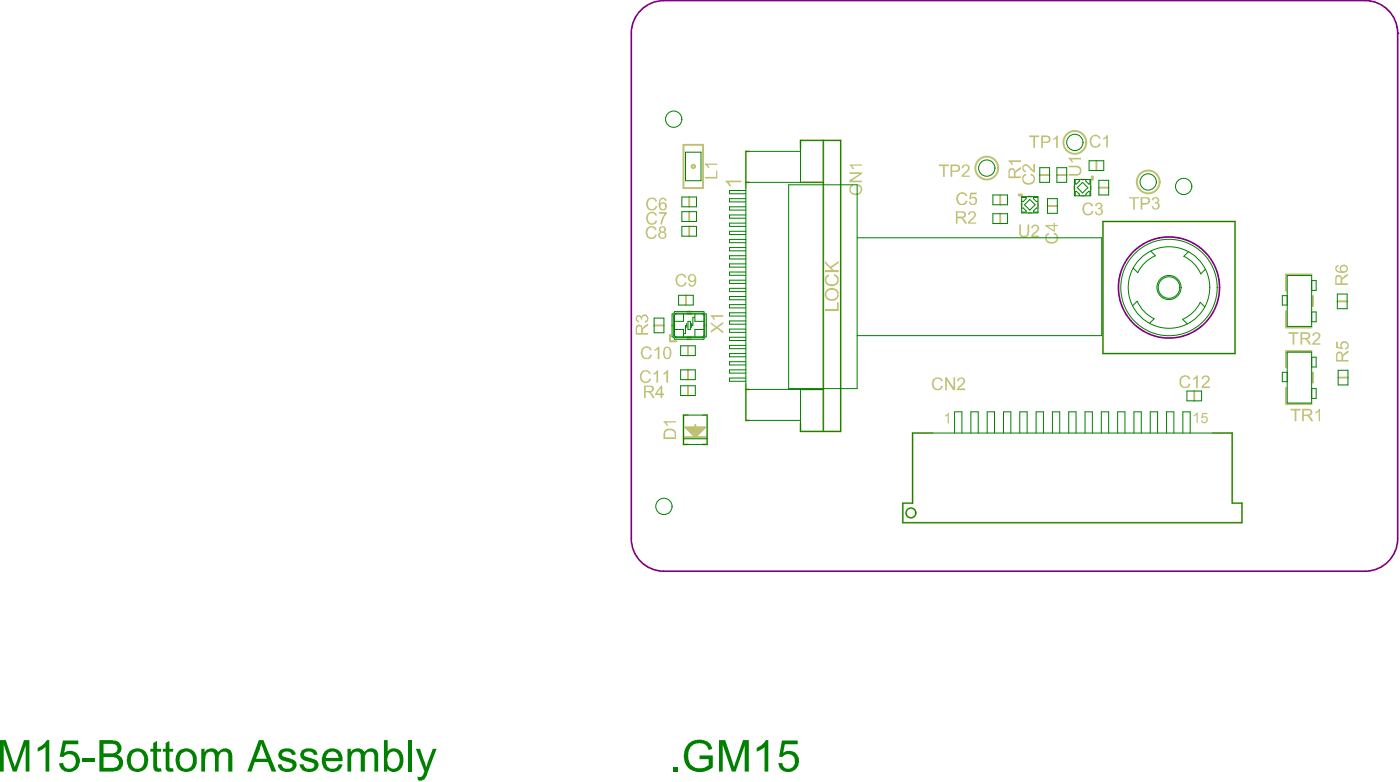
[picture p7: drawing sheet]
<svg xmlns="http://www.w3.org/2000/svg" width="286mm" height="159mm" viewBox="0 0 286 159" stroke-linecap="round" stroke-linejoin="round" font-family="sans-serif">
<g fill="none" stroke="#c0c073" stroke-width=".4">
<path d="M139.5 29.5h4v8.8h-4zM152.2 37.2h.7M152.9 30.9h-.7v7.4M163.4 30.3v-1.7h8.2v59.4h-8.2v-1.7M163.7 37.2h4.3M168 28.6v59.4M204.2 39.8v2M207.9 39.7h.6v.1h-.6zM212.2 35.7h2M215.7 35.7h2M219.3 37.9v.7M220.7 36.6h.5"/>
<path d="M220.7 39.9h.5M222.6 37.9v.7M222.9 36h.1v.6h-.1zM223.8 32.8v2M224.3 38.3h2M140.7 40.2v2M140.7 43.2v2M140.7 46.2v2M204.2 43.6v2M208.5 41.5v.5M209.9 40.1h.6M209.9 43.4h.6"/>
<path d="M211.9 41.5v.5M213.8 42h2M225.1 45.2h27v26.9h-27zM267.7 56h-5.2v3.3M133.5 66.4h2M136.8 68.3v1.3h1.3M137.2 66.3v.1M137.7 66.3v.1M140 60.2v2M140.3 63.5h.8M140.3 64h.8M140.3 69.2h.8"/>
<path d="M140.3 68.7h.8M140.4 70.5v2M140.4 75.4v2M140.4 78.7v2M143.7 66.3v.1M144.2 66.3v.1M152.2 79.4h.7M152.2 78.3v7.4h.7M163.7 79.4h4.3M243.8 79.7v2M262.5 63.4v3.4h5.2M262.5 79.1v3.3h5.2"/>
<path d="M267.7 71.6h-5.2v3.3M268 60.3v2.1M268 76v2M273 61.5h2M273.1 77h2M139.5 89.1h4.8M139.9 87.1h4l-2 2zM140.4 84.6h-.9v6h.9M140.4 87.5h3M140.7 87.7h2.5M140.8 87.9h2.3M141.3 88.2h1.4"/>
<path d="M141.6 88.6h.7M141.9 86.6v2.5M143.4 84.6h.9v6h-.9M190.3 88.3h-4v14.3h-2v4h69.2v-4h-2v-14.3h-4"/>
</g>
<g fill="#c0c073">
<path d="M192.9 84.7l.8-.5v2.1h-.3v-1.6l-.4 .3z"/>
<path d="M243.6 84.6l.9-.5v2.1h-.3v-1.6l-.4 .3h-.2z"/>
<path d="M245.4 84.2h1v.3h-.8l-.1 .5a.72 .72 0 0 1 1 .3 .72 .72 0 0 1-.4 1 .72 .72 0 0 1-.9-.6h.2a.45 .45 0 0 0 .7 .3 .45 .45 0 0 0 0-.8l-.4-.2-.5 .3z"/>
<path d="M148.1 36.8h3.2v.4h-2.5l.5 .8h-.4l-.3-.5-.5-.4z"/>
<path d="M168.4 63h2.4v-1.3h.4v1.7h-2.8z"/>
<path d="M168.5 56.4l.7-.5v.4a.86 .86 0 0 0-.5 1.1 .86 .86 0 0 0 1.1 .5 .86 .86 0 0 0 1.1-.6 .86 .86 0 0 0-.7-1.1l.1-.3a1.26 1.26 0 0 1 .9 1.5 1.26 1.26 0 0 1-1.5 1 1.31 1.31 0 0 1-1.2-2z"/>
<path d="M168.4 53.2l1.1 1.2 1.7-1.2v.4l-1.5 1 .5 .5h1v.4h-2.8v-.4h1.3l-1.3-1.4z"/>
<path d="M210.1 27.6h2v.4h-.8v2.2h-.4v-2.2h-.8z"/>
<path d="M215 28.3l.9-.7v2.6h-.3v-2l-.5 .4z"/>
<path d="M191.6 33.5h2.1v.4h-.9v2.2h-.3v-2.2h-.9z"/>
<path d="M196.4 33.9a.82 .82 0 0 1 1.2-.2 .82 .82 0 0 1 0 1.2l-.9 .9h1.2v.3h-1.7l.2-.5 .6-.5a.79 .79 0 0 0 .5-1.1 .47 .47 0 0 0-.6-.2 .47 .47 0 0 0-.3 .5h-.3z"/>
<path d="M230.4 40.2h2.1v.3h-.9v2.2h-.3v-2.2h-.9z"/>
<path d="M235.2 40.5a.79 .79 0 0 1 .9-.3 .79 .79 0 0 1 .5 .8l-.3 .3a.78 .78 0 0 1 .3 1.1 .78 .78 0 0 1-1.1 .3l-.3-.2-.2-.4 .3-.1a.53 .53 0 0 0 .7 .5 .53 .53 0 0 0 .4-.7 .53 .53 0 0 0-.7-.3v-.3a.43 .43 0 0 0 .6-.3 .43 .43 0 0 0-.4-.5 .43 .43 0 0 0-.5 .5l-.3-.1z"/>
<path d="M135.4 85.9h2.6v.2h-2l.4 .6-.3 .1z"/>
<path d="M130.8 76a1.17 1.17 0 0 1 2 .2l-.3 .1a.79 .79 0 0 0-1-.5 .79 .79 0 0 0-.6 .9 .91 .91 0 0 0 1.1 1.1l.3-.1 .3-.5 .3 .1-.1 .1a1.19 1.19 0 0 1-1.5 .6 1.19 1.19 0 0 1-.7-1.4z"/>
<path d="M133.4 76.1l.9-.6v2.5h-.3v-1.9l-.5 .3z"/>
<path d="M135.4 76.1l.7-.6h.3v2.5h-.4v-1.9l-.5 .3z"/>
<path d="M205.8 32.7h2.6v.3h-2l.4 .5-.4 .1-.1-.4-.5-.3z"/>
<path d="M173.5 38l.5-.4 .1 .3a.82 .82 0 0 0-.4 1.1 .82 .82 0 0 0 1 .4 .82 .82 0 0 0 .9-.6 .82 .82 0 0 0-.5-1l.1-.3a1.2 1.2 0 0 1 .7 1.5 1.2 1.2 0 0 1-1.5 .8 1.24 1.24 0 0 1-.9-1.8z"/>
<path d="M173.4 35.1h2.5v.4l-2 1.3h2v.4h-2.5v-.5l2-1.2h-2z"/>
<path d="M173.4 33.5h2.5v.3h-1.9l.3 .6-.3 .1z"/>
<path d="M208.7 35.9l.5-.4h.2l.1 .3a.72 .72 0 0 0-.6 .8 .72 .72 0 0 0 .7 .6 .89 .89 0 0 0 1.1-.1 .89 .89 0 0 0 .1-1.1l-.5-.3 .1-.3 .2 .1a1.17 1.17 0 0 1 .6 1.4 1.17 1.17 0 0 1-1.4 .8 1.26 1.26 0 0 1-1.1-1.8z"/>
<path d="M208.7 33.8a1.01 1.01 0 0 1 1.6 .3l.6 .6v-1.3h.4l-.1 1.7a1.57 1.57 0 0 1-1.1-.8l-.1-.1a.53 .53 0 0 0-.8-.4 .53 .53 0 0 0-.1 .8l.3 .2v.3a.89 .89 0 0 1-.7-1.3z"/>
<path d="M132 40.8a1.13 1.13 0 0 1 1.1-.5 1.13 1.13 0 0 1 1 .7l-.4 .1a.77 .77 0 0 0-.8-.5 .77 .77 0 0 0-.7 .8 1.03 1.03 0 0 0 .9 1.3l.6-.3 .1-.4 .4 .1a1.18 1.18 0 0 1-1.6 .7 1.18 1.18 0 0 1-.6-1.6z"/>
<path d="M132 43.8a1.09 1.09 0 0 1 1.1-.7 1.09 1.09 0 0 1 1 .8l-.4 .1a.79 .79 0 0 0-.9-.5 .79 .79 0 0 0-.6 .9v.2a.82 .82 0 0 0 .7 .9 .82 .82 0 0 0 .9-.6l.4 .1a1.18 1.18 0 0 1-1.6 .7 1.18 1.18 0 0 1-.6-1.5z"/>
<path d="M134.5 43.2h1.6v.4l-.7 .9-.2 1.3h-.4v-.4l.3-.9 .6-.9h-1.2z"/>
<path d="M132 46.6a1.17 1.17 0 0 1 2 .2l-.3 .2a.73 .73 0 0 0-.8-.6 .73 .73 0 0 0-.7 .7 .88 .88 0 0 0 .9 1.3l.4-.1 .2-.5 .4 .2a1.2 1.2 0 0 1-1.5 .7 1.2 1.2 0 0 1-.8-1.5z"/>
<path d="M241 76.9l.1-.1a1.21 1.21 0 0 1 1.9 .5l-.4 .1a.8 .8 0 0 0-1-.5 .8 .8 0 0 0-.5 1 .78 .78 0 0 0 .6 1 .78 .78 0 0 0 .9-.7l.4 .2a1.16 1.16 0 0 1-1.5 .7 1.16 1.16 0 0 1-.7-1.5z"/>
<path d="M243.5 77.2l.6-.3 .1-.4h.3v2.6h-.4v-2l-.6 .4z"/>
<path d="M245.4 76.9h.1a.8 .8 0 0 1 1.2-.1 .8 .8 0 0 1-.2 1.2l-.8 .8h1.2v.3h-1.7v-.3l1-.9a.52 .52 0 0 0 .4-.7 .52 .52 0 0 0-.7-.3l-.2 .1-.1 .4-.4-.1z"/>
<path d="M213.5 47.9l.5-.4 .1 .3a.83 .83 0 0 0-.4 1.1 .83 .83 0 0 0 1.1 .4 .77 .77 0 0 0 .8-.6 .77 .77 0 0 0-.5-.9v-.3a1.16 1.16 0 0 1 .8 1.4 1.16 1.16 0 0 1-1.5 .8 1.19 1.19 0 0 1-.9-1.8z"/>
<path d="M195.4 39.6a1.11 1.11 0 0 1 2 .4h-.3a.74 .74 0 0 0-.8-.5 .74 .74 0 0 0-.7 .7 .91 .91 0 0 0 .1 1.1 .91 .91 0 0 0 1.1 .2l.3-.6 .4 .1a1.18 1.18 0 0 1-1.5 .8 1.18 1.18 0 0 1-.8-1.4z"/>
<path d="M198.1 39.3h1.2v.3h-1l-.1 .7a.83 .83 0 0 1 1.2 .5 .83 .83 0 0 1-.9 1l-.4-.1-.3-.2-.1-.4h.4a.54 .54 0 0 0 .8 .3 .54 .54 0 0 0 0-.9l-.2-.1h-.3l-.2 .2h-.4z"/>
<path d="M221.1 41.8a1.2 1.2 0 0 1 2.1 .3h-.4a.85 .85 0 0 0-1.1-.4 .85 .85 0 0 0-.4 1.1 .77 .77 0 0 0 .7 .9 .77 .77 0 0 0 .8-.7l.4 .1a1.17 1.17 0 0 1-1.4 .8 1.17 1.17 0 0 1-.9-1.3z"/>
<path d="M223.6 41.6a.76 .76 0 0 1 1-.3 .76 .76 0 0 1 .3 1l-.2 .2a.75 .75 0 0 1 .4 .9 .75 .75 0 0 1-.8 .5l-.6-.1-.2-.6h.3a.53 .53 0 0 0 .6 .5 .53 .53 0 0 0 .4-.7 .53 .53 0 0 0-.7-.3v-.3a.44 .44 0 0 0 .6-.2 .44 .44 0 0 0-.2-.6 .44 .44 0 0 0-.6 .1v.4l-.4-.1z"/>
<path d="M222.6 28a1.09 1.09 0 0 1 1.1-.6 1.09 1.09 0 0 1 .9 .8l-.3 .1a.79 .79 0 0 0-1-.5 .79 .79 0 0 0-.5 .9 .87 .87 0 0 0 1.1 1l.5-.5 .3 .1a1.18 1.18 0 0 1-1.4 .8 1.18 1.18 0 0 1-.9-1.4z"/>
<path d="M225.2 28.1l.4-.1 .3-.5h.2v2.6h-.3v-2.1l-.5 .5z"/>
<path d="M131 71a1.17 1.17 0 0 1 2.1 .4h-.4a.79 .79 0 0 0-.9-.4 .79 .79 0 0 0-.6 .8 .82 .82 0 0 0 .4 1 .82 .82 0 0 0 1-.3l.1-.2 .4 .1a1.17 1.17 0 0 1-1.4 .8 1.17 1.17 0 0 1-.9-1.3z"/>
<path d="M133.6 71.3l.5-.3 .2-.3h.3v2.5h-.4v-2l-.6 .4z"/>
<path d="M138 56.3a1.14 1.14 0 0 1 1.1-.5 1.14 1.14 0 0 1 1 .7l-.4 .2a.73 .73 0 0 0-.7-.6 .73 .73 0 0 0-.7 .7 .99 .99 0 0 0 .7 1.4 .73 .73 0 0 0 .8-.7l.4 .1a1.18 1.18 0 0 1-1.5 .8 1.18 1.18 0 0 1-.8-1.4z"/>
<path d="M143.9 36.1h2.3v-1.3h.2v1.6h-2.5z"/>
<path d="M143.9 33.4h2.5v.2h-1.9l.3 .6-.2 .1z"/>
<path d="M197.7 43.3a.83 .83 0 0 1 1.3 0 .83 .83 0 0 1-.3 1.3l-.7 .8h1.3v.2h-1.7l.1-.6 .6-.4a.79 .79 0 0 0 .4-1.2l-.5-.1-.2 .2-.1 .3h-.3z"/>
<path d="M272.7 69.7h.3v1l.7 .2a.82 .82 0 0 1 .2-1.2 .82 .82 0 0 1 1.2 .2 .82 .82 0 0 1-.5 1.4v-.4a.51 .51 0 0 0 .4-.5 .51 .51 0 0 0-.5-.5 .56 .56 0 0 0-.7 .4 .56 .56 0 0 0 .3 .6v.3l-1.4-.3z"/>
<path d="M129.8 64.5a.66 .66 0 0 1 1.1 .1 .72 .72 0 0 1 1-.4 .72 .72 0 0 1 .4 .9v.3l-.3 .3-.4 .1v-.3a.52 .52 0 0 0 .5-.7 .52 .52 0 0 0-.7-.3 .52 .52 0 0 0-.3 .7l-.2-.1a.43 .43 0 0 0-.4-.5 .43 .43 0 0 0-.5 .3v.3l.4 .3v.2a.73 .73 0 0 1-.6-.4 .73 .73 0 0 1 0-.8z"/>
<path d="M263 67.7h2v.4h-.8v2.2h-.4v-2.2h-.8z"/>
<path d="M267.9 68.2a.82 .82 0 0 1 1-.5 .82 .82 0 0 1 .5 1l-.2 .4-1 .9h1.3v.3h-1.7l.3-.6 .3-.3a1.49 1.49 0 0 0 .8-1.1 .52 .52 0 0 0-.6-.3 .52 .52 0 0 0-.5 .5h-.2z"/>
<path d="M263.4 83.4h2v.3h-.8v2.2h-.3v-2.2h-.9z"/>
<path d="M268.5 84l.9-.6v2.5h-.2v-2l-.5 .4h-.2z"/>
<path d="M208 45.8h.4v1.5a.64 .64 0 0 0 .2 .7 .64 .64 0 0 0 .7 .1l.3-.1 .1-.6v-1.6h.4l-.1 1.6a.98 .98 0 0 1-.5 .9 .98 .98 0 0 1-1 0l-.5-.5z"/>
<path d="M210.6 46.1h.1a.81 .81 0 0 1 1.2-.1 .81 .81 0 0 1-.2 1.3l-.9 .8h1.3v.3h-1.7l.2-.5 .3-.3a1.33 1.33 0 0 0 .9-1.3 .5 .5 0 0 0-.6-.3 .5 .5 0 0 0-.4 .5h-.3z"/>
<path d="M218.1 33.8h1.5a1.02 1.02 0 0 1 1.1 1 1.02 1.02 0 0 1-1.1 1h-1.5v-.3h1.5a.68 .68 0 0 0 .8-.7 .68 .68 0 0 0-.8-.7h-1.5z"/>
<path d="M218.1 32.2h2.5v.3h-1.9l.3 .5-.3 .1z"/>
<path d="M145.1 65.7l1.1 .9 1.4-1v.4l-1 .8 1 .8v.4l-1.3-1-1.2 .9v-.4l.9-.7-.9-.8z"/>
<path d="M145.1 64.3h2.5v.3h-1.9l.3 .6h-.3l-.3-.5-.3-.2z"/>
<path d="M190.4 77.4a1.11 1.11 0 0 1 1.1-.5 1.11 1.11 0 0 1 .9 .8l-.3 .1a.73 .73 0 0 0-.8-.6 .73 .73 0 0 0-.7 .8 .89 .89 0 0 0 .3 1.1 .89 .89 0 0 0 1.2-.1v-.4l.4 .1a1.18 1.18 0 0 1-1.6 .8 1.18 1.18 0 0 1-.6-1.6z"/>
<path d="M192.9 76.9h.3l1.4 2.1v-2.1h.3v2.7h-.4l-1.3-2.1v2.1h-.3z"/>
<path d="M195.5 77.2a.83 .83 0 0 1 .9-.2 .83 .83 0 0 1 .6 .7 1.57 1.57 0 0 1-.9 1.1l-.4 .4h1.3v.4h-1.7a3 3 0 0 1 1.2-1.6 .48 .48 0 0 0-.1-.7 .48 .48 0 0 0-.7 .4h-.3z"/>
<path d="M168.9 59.4a1.04 1.04 0 0 0 0 1.3 1.04 1.04 0 0 0 1.4 .2 .95 .95 0 0 0 .5-1.2 .95 .95 0 0 0-1.2-.6zM168.5 59.4h.1a1.39 1.39 0 0 1 2.2-.4 1.39 1.39 0 0 1-.3 2.2l-.3 .1a1.39 1.39 0 0 1-1.5-.4 1.39 1.39 0 0 1-.2-1.5z"/>
<path d="M212.9 28v.9h.6a.47 .47 0 0 0 .5-.4 .47 .47 0 0 0-.3-.5zM212.5 27.6h1a.78 .78 0 0 1 1 .8 .78 .78 0 0 1-1 .7h-.6v1.1h-.4z"/>
<path d="M194.3 33.9v.9h.7a.47 .47 0 0 0 .6-.4 .47 .47 0 0 0-.5-.5zM194 33.5h1.1a.77 .77 0 0 1 .9 .8 .77 .77 0 0 1-1 .8h-.7v1h-.3z"/>
<path d="M233.1 40.5v.9h.7a.48 .48 0 0 0 .6-.5 .48 .48 0 0 0-.6-.4zM232.8 40.2h1a.77 .77 0 0 1 1 .7 .77 .77 0 0 1-.9 .8h-.8v1h-.3z"/>
<path d="M135.9 87.9l-.1 .3v1h1.9v-.7a1.09 1.09 0 0 0-1.6-.7zM135.6 87.8l.1-.1a1.63 1.63 0 0 1 2.2 .2l.1 1.6h-2.6v-1.2z"/>
<path d="M131.8 78.9v.8h.8a.43 .43 0 0 0 .5-.4 .43 .43 0 0 0-.5-.4zM131.5 78.6h1.1a.69 .69 0 0 1 .9 .7 .69 .69 0 0 1-.8 .7l.4 .3 .6 .9h-.5l-.4-.8-.5-.4h-.5v1.2h-.3z"/>
<path d="M134.8 79.1l-.7 1.1h.7zM134.9 78.6h.3v1.6h.3v.4h-.3v.6h-.4v-.6h-1.1v-.4z"/>
<path d="M206.2 34.8l-.1 1.2h.8v-1.3l-.5-.1zM205.9 34.5a.75 .75 0 0 1 .9-.2 .75 .75 0 0 1 .5 .7l.1-.3 1-.7v.5l-1.1 .7v.8h1.1v.3h-2.6z"/>
<path d="M134.6 40.7a.82 .82 0 0 1 .8-.4 .82 .82 0 0 1 .7 .7h-.3a.47 .47 0 0 0-.5-.5 .47 .47 0 0 0-.5 .5l-.1 .6a.81 .81 0 0 1 1.4 .1 .81 .81 0 0 1-.7 1.2 1.02 1.02 0 0 1-1-1.2zM134.8 41.7a.57 .57 0 0 0 .1 .8 .57 .57 0 0 0 .8 0 .57 .57 0 0 0 0-.8 .57 .57 0 0 0-.8-.1z"/>
<path d="M134.8 46.8a.4 .4 0 0 0 .8 0 .4 .4 0 0 0-.8 0zM134.7 48a.51 .51 0 0 0 1 0 .51 .51 0 0 0-1 0zM134.6 46.4a.74 .74 0 0 1 1-.2 .74 .74 0 0 1 .2 .9 .24 .24 0 0 0-.1 .3 .24 .24 0 0 0 .2 .2 .84 .84 0 0 1-.3 1 .84 .84 0 0 1-1.1-.2 .73 .73 0 0 1 .3-1.1 .6 .6 0 0 1-.2-.9z"/>
<path d="M213.9 46.1l1.2 .9v-.9zM213.4 45.9h1.7v-.5h.2v.5h.6v.2h-.6v1.1h-.2l-1.7-1.1z"/>
<path d="M135.8 71.1l-.1 .5a1.25 1.25 0 0 0 .3 1.4h.2a.81 .81 0 0 0 .5-1 .66 .66 0 0 0-.1-.8 .66 .66 0 0 0-.8-.2zM135.7 70.8a1.04 1.04 0 0 1 1.3 1.2 1.32 1.32 0 0 1-.6 1.2 .87 .87 0 0 1-1.1-.9l.1-1.1z"/>
<path d="M140.8 56.3a.56 .56 0 0 0 .1 .8 .56 .56 0 0 0 .8-.1 .56 .56 0 0 0-.1-.8l-.4-.1zM140.5 56.2a.92 .92 0 0 1 1.2-.2 .92 .92 0 0 1 .4 1.1 1.02 1.02 0 0 1-1.2 1.3l-.4-.4v-.1l.3-.1a.52 .52 0 0 0 .6 .4 .52 .52 0 0 0 .4-.7v-.3a.74 .74 0 0 1-1 .3 .74 .74 0 0 1-.4-.9z"/>
<path d="M195.4 43.3v.9h.8a.44 .44 0 0 0 .6-.4 .44 .44 0 0 0-.5-.5zM195.1 43.1h1.2a.72 .72 0 0 1 .8 .6 .72 .72 0 0 1-.6 .8l.2 .1 .7 1h-.4l-.9-1.1h-.7v1.1h-.3z"/>
<path d="M273 72.2v1.2h.8l-.1-1.3-.5-.1zM272.8 72a.75 .75 0 0 1 .8-.3 .75 .75 0 0 1 .5 .7l.1-.3 1-.7v.5l-1.1 .7v.8h1.1v.3h-2.5z"/>
<path d="M272.9 56.6l-.1 1.2h.8v-1.3l-.6-.1zM272.6 56.3a.75 .75 0 0 1 .9-.2 .75 .75 0 0 1 .5 .7l.1-.3 1-.7v.4l-1.1 .8v.8h1.1v.3h-2.6z"/>
<path d="M272.6 54.3l.5-.3 .1 .3a.52 .52 0 0 0-.4 .6 .52 .52 0 0 0 .7 .4h.2a.81 .81 0 0 1 .2-1.3 .81 .81 0 0 1 1.2 .6 .94 .94 0 0 1-1.2 1.1h-.3a1.04 1.04 0 0 1-1.1-.9zM273.7 54.6a.58 .58 0 0 0 .6 .7 .58 .58 0 0 0 .5-.7 .72 .72 0 0 0-1.1 0z"/>
<path d="M130.1 66.7l-.1 1.2h.9l-.1-1.3h-.5zM129.8 66.5a.75 .75 0 0 1 .9-.3 .75 .75 0 0 1 .5 .7l.1-.3 1-.6v.4l-1.1 .7v.8h1.1v.3h-2.5z"/>
<path d="M265.8 68.1v.8h.7a.44 .44 0 0 0 .5-.3 .44 .44 0 0 0-.2-.5zM265.4 67.7h1.2a.72 .72 0 0 1 .8 .7 .72 .72 0 0 1-.7 .8l.3 .1 .6 1h-.4l-.8-1.1h-.6v1.1h-.4z"/>
<path d="M266.1 83.7v.8h.9a.43 .43 0 0 0 .5-.3 .43 .43 0 0 0-.5-.5zM265.8 83.4h1.2a.72 .72 0 0 1 .8 .6 .72 .72 0 0 1-.7 .8l.4 .2 .6 .9h-.5l-.8-1.1h-.7v1.1h-.3z"/>
</g>
<g fill="none" stroke="#c0c073" stroke-width=".4">
<circle cx="141.5" cy="33.9" r=".34"/>
<circle cx="201.4" cy="34.3" r="2.33"/>
<circle cx="219.4" cy="29" r="2.33"/>
<circle cx="234.4" cy="37.1" r="2.33"/>
<circle cx="185.9" cy="104.6" r="1"/>
</g>
<path d="M128.9 6.8v103M285.3 6.8v103" fill="none" stroke="#800080" stroke-width=".33"/>
<circle cx="285.3" cy="6.8" r=".17" fill="#800080"/>
<g fill="none" stroke="#800080" stroke-width=".33">
<path d="M285.3 6.8a6.7 6.7 0 0 0-6.7-6.7h-143.1a6.7 6.7 0 0 0-6.6 6.7M128.9 109.8a6.7 6.7 0 0 0 6.6 6.7h143.1a6.7 6.7 0 0 0 6.7-6.7"/>
<circle cx="238.6" cy="58.6" r="10.3"/>
</g>
<g fill="none" stroke="#008000" stroke-width=".2">
<path d="M139.9 31h3.2v5.9h-3.2zM152.2 38.8h-3.3v.7h3.3M152.2 37.2h15.8M161 37.7h13.9v41.5h-13.9zM163.4 37.2v-8.6h8.2v59.4h-8.2v-8.6M163.4 30.9h-11.2v54.8h11.2M168 28.6v59.4M202.7 39.8h3v2h-3zM212.2 34.2h2v3h-2zM215.7 34.2h2v3h-2zM219.3 36.6h3.3v3.3h-3.3zM219.5 36.6v.9h.2l.6-.6v-.3"/>
<path d="M219.5 39.9v-.9h.2l.6 .6v.3M219.9 38.3l1.1-1.1 1 1.1-1 1zM221.6 36.6v.3l.6 .6h.3v-.9M221.6 39.9v-.3l.6-.6h.3v.9M222.3 32.8h3v2h-3zM224.3 36.8h2v3h-2zM139.2 40.2h3v2h-3zM139.2 46.2h3v2h-3zM139.2 43.2h3v2h-3zM152.2 40.5h-3.3v.7h3.3M152.2 42.2h-3.3v.6h3.3M152.2 43.8h-3.3v.7h3.3"/>
<path d="M152.2 45.5h-3.3v.7h3.3M152.2 47.2h-3.3v.6h3.3M152.2 48.8h-3.3v.7h3.3M152.2 50.5h-3.3v.6h3.3M152.2 52.1h-3.3v.7h3.3M152.2 53.8h-3.3v.7h3.3M152.2 55.5h-3.3v.6h3.3M152.2 57.1h-3.3v.7h3.3M152.2 58.8h-3.3v.7h3.3M174.9 48.5h50v19.9h-50M202.7 43.6h3v2h-3zM208.5 40.3h.9v.2l-.5 .6h-.4"/>
<path d="M208.5 42.4h.4l.5 .6v.3h-.9M208.5 40.1h3.4v3.3h-3.4zM209.1 41.8l1.1-1.1 1.1 1.1-1.1 1zM211.9 40.3h-1v.2l.6 .6h.4M211.9 42.4h-.4l-.6 .6v.3h1M213.8 40.5h2v3h-2zM225.1 45.2h27v26.9h-27zM231.3 54.7l.9 .9M234.9 51.2l.9 .9M242.6 51.3l-1 1M246 54.9l-.9 .9M262.7 56.2h5v10.4h-5z"/>
<path d="M267.7 57.2h.9v2h-.9M273 60h2v3h-2zM133.5 64.9h2v3h-2zM137.2 64v4.7M137.5 64.4v4M137.7 67.2h1.8v1.5M137.7 63.5h6M137.7 64.4v4M137.7 69.2h6M138 63.9h5.3M138 64h5.3M138 68.9h5.3"/>
<path d="M138 68.7h5.3M138.5 60.2h3v2h-3zM138.9 70.5h3v2h-3zM138.9 75.4h3v2h-3zM138.9 78.7h3v2h-3zM139.5 64v1.5h-1.8M140.2 66.4h-.3v1.6h-.3M140.2 65.9v.9M140.4 65.5h.5v1.7h-.5zM141.2 65.9v.9M141.8 64.7h-.4v1.7h-.2M141.8 64v1.5h1.9"/>
<path d="M143.7 67.2h-1.9v1.5M143.7 64.4v4M143.8 64.4v4M144.2 64v4.7M152.2 60.5h-3.3v.6h3.3M152.2 62.1h-3.3v.7h3.3M152.2 63.8h-3.3v.6h3.3M152.2 65.4h-3.3v.7h3.3M152.2 67.1h-3.3v.7h3.3M152.2 68.8h-3.3v.6h3.3M152.2 70.4h-3.3v.7h3.3M152.2 72.1h-3.3v.7h3.3"/>
<path d="M152.2 73.8h-3.3v.6h3.3M152.2 75.4h-3.3v.7h3.3M152.2 77.1h-3.3v.6h3.3M152.2 79.4h15.8M232.1 61.4l-.9 1M235.6 65l-1 .9M241.4 65.1l.9 1M242.3 79.7h3v2h-3zM245 61.7l.9 .9M262.7 71.8h5v10.4h-5zM262.7 60.3h-1v1.9h1M262.7 75.9h-1v1.9h1"/>
<path d="M267.7 63.6h.9v2h-.9M267.7 72.8h.9v2h-.9M267.7 79.2h.9v2h-.9M273.1 75.5h2v3h-2zM139.5 89.5h4.8M139.5 84.6h4.8v6h-4.8zM186.3 88.3h65.2v14.3h2v4h-69.2v-4h2zM194.8 88.3v-4.3h1.5v4.3M198.2 88.3v-4.3h1.5v4.3M201.5 88.3v-4.3h1.5v4.3M204.8 88.3v-4.3h1.5v4.3M208.1 88.3v-4.3h1.5v4.3"/>
<path d="M211.5 88.3v-4.3h1.5v4.3M214.8 88.3v-4.3h1.5v4.3M218.1 88.3v-4.3h1.5v4.3M221.5 88.3v-4.3h1.5v4.3M224.8 88.3v-4.3h1.5v4.3M228.1 88.3v-4.3h1.5v4.3M231.4 88.3v-4.3h1.5v4.3M234.8 88.3v-4.3h1.5v4.3M238.1 88.3v-4.3h1.5v4.3M241.4 88.3v-4.3h1.5v4.3"/>
</g>
<g fill="#008000">
<path d="M137.5 156.4h.8v.9h-.8z"/>
<path d="M140.4 151.8a3.5 3.5 0 0 1 4.4-.3l.6 1.2-.8 .2a1.83 1.83 0 0 0-2.3-1.3 2.47 2.47 0 0 0-1.8 3 2.2 2.2 0 0 0 2.6 2.1l.6-.1 .9-.5v-1.3h-1.8v-.8h2.7v2.4a3.8 3.8 0 0 1-5.2 0 3.8 3.8 0 0 1 .1-4.6z"/>
<path d="M146.8 150.9h1.2l1.8 5.5 1.9-5.5h1.1v6.4h-.8v-5.3l-1.9 5.3h-.7l-1.9-5.5v5.5h-.7z"/>
<path d="M154.4 152.5a3.8 3.8 0 0 0 1.9-1.6h.5v6.4h-.7v-5l-1.7 1z"/>
<path d="M159.6 151h3.2v.8h-2.6l-.3 1.6a2.12 2.12 0 0 1 2.8 .5 2.12 2.12 0 0 1-.3 2.9 2.12 2.12 0 0 1-3.6-1.2h.9a1.27 1.27 0 0 0 1.3 1.2 1.27 1.27 0 0 0 1.2-1.3 1.4 1.4 0 0 0-.8-1.6 1.4 1.4 0 0 0-1.7 .5l-.7-.1z"/>
<path d="M0 150.9h1.2l1.8 5.5 1.9-5.5h1.1v6.4h-.8v-5.3l-1.8 5.3h-.8l-1.8-5.5v5.5h-.8z"/>
<path d="M7.7 152.5h.1a4.2 4.2 0 0 0 1.8-1.6h.5v6.4h-.8v-5l-1.6 1z"/>
<path d="M12.8 151h3.2v.8h-2.6l-.3 1.6a2.06 2.06 0 0 1 2.5 .2 2.06 2.06 0 0 1 .5 2.5 2.12 2.12 0 0 1-2.1 1.3 2.12 2.12 0 0 1-1.9-1.5v-.3h.7a1.33 1.33 0 0 0 1.7 1.1 1.33 1.33 0 0 0 .9-1.8 1.24 1.24 0 0 0-2-.9l-.5 .4-.7-.1z"/>
<path d="M16.9 154.6h2.5v.8h-2.5z"/>
<path d="M31.3 151.5l.7-.4v1.6h.9v.6h-.9l.1 2.8a.48 .48 0 0 0 .2 .6 .48 .48 0 0 0 .6 0v.6a1.34 1.34 0 0 1-1.5-.5l-.1-3.5h-.6v-.6h.6z"/>
<path d="M33.8 151.5l.8-.4v1.6h.7v.6h-.7v2.8a.54 .54 0 0 0 .2 .5 .54 .54 0 0 0 .5 .1l.1 .6a1.92 1.92 0 0 1-1.5-.3l-.1-3.7h-.6v-.6h.6z"/>
<path d="M41.1 152.7h.7v.7a1.65 1.65 0 0 1 2.8 0 1.52 1.52 0 0 1 1.7-.8 1.52 1.52 0 0 1 1.1 1.5v3.2h-.8v-2.9a.93 .93 0 0 0-.7-1.1 .93 .93 0 0 0-1.1 .6l-.2 .5v2.9h-.7v-3.1a.91 .91 0 0 0-.8-.9 .91 .91 0 0 0-1 .6l-.3 1v2.4h-.7z"/>
<path d="M57.1 153a2.26 2.26 0 0 1 3 .3l.3 .6-.8 .1a1.14 1.14 0 0 0-1.9-.4l-.1 .3a1.52 1.52 0 0 0 1.2 .6 2.16 2.16 0 0 1 1.7 1.1 1.67 1.67 0 0 1-2 1.8 1.71 1.71 0 0 1-1.8-1.5l.8-.1a1.25 1.25 0 0 0 1.8 .9 .62 .62 0 0 0 .4-.8 .62 .62 0 0 0-.7-.4l-.1-.1a2.44 2.44 0 0 1-1.9-.9 1.17 1.17 0 0 1 .1-1.5z"/>
<path d="M61.5 153.1l.1-.1a2.42 2.42 0 0 1 3 .2l.2 .7-.7 .1a1.1 1.1 0 0 0-1.8-.6l-.2 .2a.54 .54 0 0 0 .1 .6 .54 .54 0 0 0 .6 .2l.3 .1a2.52 2.52 0 0 1 1.8 1.1 1.56 1.56 0 0 1-1.8 1.8 1.75 1.75 0 0 1-1.9-1.3l-.1-.2 .9-.1a1.16 1.16 0 0 0 1.6 .9h.1a.61 .61 0 0 0 .5-.8 .61 .61 0 0 0-.7-.4l-.1-.1a2.44 2.44 0 0 1-1.9-.9 1.19 1.19 0 0 1 0-1.4z"/>
<path d="M70.9 152.7h.7v.7a1.63 1.63 0 0 1 2.7-.1v.1a1.63 1.63 0 0 1 2.7-.1l.2 .3v3.7h-.8v-2.9a.95 .95 0 0 0-.7-1.2 .95 .95 0 0 0-1.1 .8l-.1 3.3h-.9v-3.1a.87 .87 0 0 0-.5-.9 .87 .87 0 0 0-1 .2l-.3 .5-.1 .4v2.9h-.8z"/>
<path d="M83.4 150.9h.7v6.4h-.7z"/>
<path d="M84.9 152.7h.8l1.3 3.7 1.3-3.7h.8l-1.8 4.8a1.91 1.91 0 0 1-1.7 1.7l-.3-.1-.1-.8a.85 .85 0 0 0 1.3-.6l.1-.4z"/>
<path d="M21.1 151.7v1.9h1.6a1 1 0 0 0 1.3-.9 1 1 0 0 0-1.2-1zM21.1 154.4v2.2h2.1a1.1 1.1 0 0 0 1.1-1.2 1.1 1.1 0 0 0-1.3-1zM20.3 150.9h2.5a1.84 1.84 0 0 1 2.1 1.7l-.3 .8-.7 .5a1.73 1.73 0 0 1 1.2 1.9 1.73 1.73 0 0 1-1.8 1.4l-3 .1z"/>
<path d="M27 153.8v.1a2.3 2.3 0 0 0 .5 2.8 1.52 1.52 0 0 0 1.9-1.9 1.35 1.35 0 0 0-.7-1.5 1.35 1.35 0 0 0-1.6 .4zM26.5 153.2a2.26 2.26 0 0 1 2.7-.3 2.26 2.26 0 0 1 1 2.6 2.21 2.21 0 0 1-1.5 1.8 2.21 2.21 0 0 1-2.2-.5 3.1 3.1 0 0 1 0-3.6z"/>
<path d="M36.9 153.8v.1a2.12 2.12 0 0 0 .4 2.7 1.47 1.47 0 0 0 1.5-.2 1.47 1.47 0 0 0 .6-1.4 1.42 1.42 0 0 0-.6-1.5 1.42 1.42 0 0 0-1.6 0zM36.4 153.2a2.26 2.26 0 0 1 2.8-.3 2.26 2.26 0 0 1 1 2.6 2.18 2.18 0 0 1-2.5 1.9 2.18 2.18 0 0 1-1.9-2.6l.1-.7z"/>
<path d="M53.3 151.7l-.3 1.2-.8 1.8h2.2l-1.1-3.1zM52.8 150.9h1l2.6 6.4h-.9l-.8-1.9h-2.7l-.7 1.9h-.8z"/>
<path d="M67 153.4l-.5 1.1h2.7a1.36 1.36 0 0 0-2.2-1.1zM66.3 153.2a2.17 2.17 0 0 1 2.6-.4 2.17 2.17 0 0 1 1 2.4l-3.5 .1a1.39 1.39 0 0 0 1.2 1.4 1.39 1.39 0 0 0 1.6-.9l.7 .1a2.2 2.2 0 0 1-3.5 1 2.9 2.9 0 0 1-.1-3.7z"/>
<path d="M79.4 153.7a2.54 2.54 0 0 0 .1 2.8 1.34 1.34 0 0 0 1.5 0 1.34 1.34 0 0 0 .6-1.4 1.68 1.68 0 0 0-1.3-1.9zM78.4 150.9h.7v2.3a1.89 1.89 0 0 1 2.2-.4 1.89 1.89 0 0 1 1 1.9 2.48 2.48 0 0 1-1.1 2.5 1.59 1.59 0 0 1-2.2-.5v.6h-.6z"/>
</g>
<g fill="none" stroke="#008000" stroke-width=".2">
<path d="M235.8 52.2l-1.3 .7-1 .9-1.3 1.8M241.6 52.3l1.3 .7 1 1 1.2 1.8M137.2 68.7l.4 .2 .1 .3M137.5 68.4l.1 .2 .4 .3M137.7 68.4l.3 .3M137.7 63.5l-.1 .3-.4 .2M138 63.9h-.2l-.3 .5M138 64l-.3 .4M143.3 64l.4 .4M143.3 63.9h.3l.2 .5M143.7 63.5v.3l.5 .2M143.7 68.4l-.4 .3"/>
<path d="M143.8 68.4v.2l-.5 .3M144.2 68.7l-.5 .2v.3M232.1 61.4l1.2 1.8 1 1 1.3 .8M245 61.7l-1.3 1.7-1 1-1.3 .7"/>
<circle cx="137.5" cy="24.3" r="1.66"/>
<circle cx="201.4" cy="34.3" r="1.66"/>
<circle cx="219.4" cy="29" r="1.66"/>
<circle cx="234.4" cy="37.1" r="1.66"/>
<circle cx="241.6" cy="38" r="1.66"/>
<circle cx="238.6" cy="58.6" r="2.2"/>
<circle cx="238.6" cy="58.6" r="2.46"/>
<circle cx="238.6" cy="58.6" r="8.3"/>
<circle cx="238.6" cy="58.6" r="9.8"/>
<circle cx="135.5" cy="103.3" r="1.66"/>
<circle cx="185.9" cy="104.6" r="1"/>
</g>
</svg>
